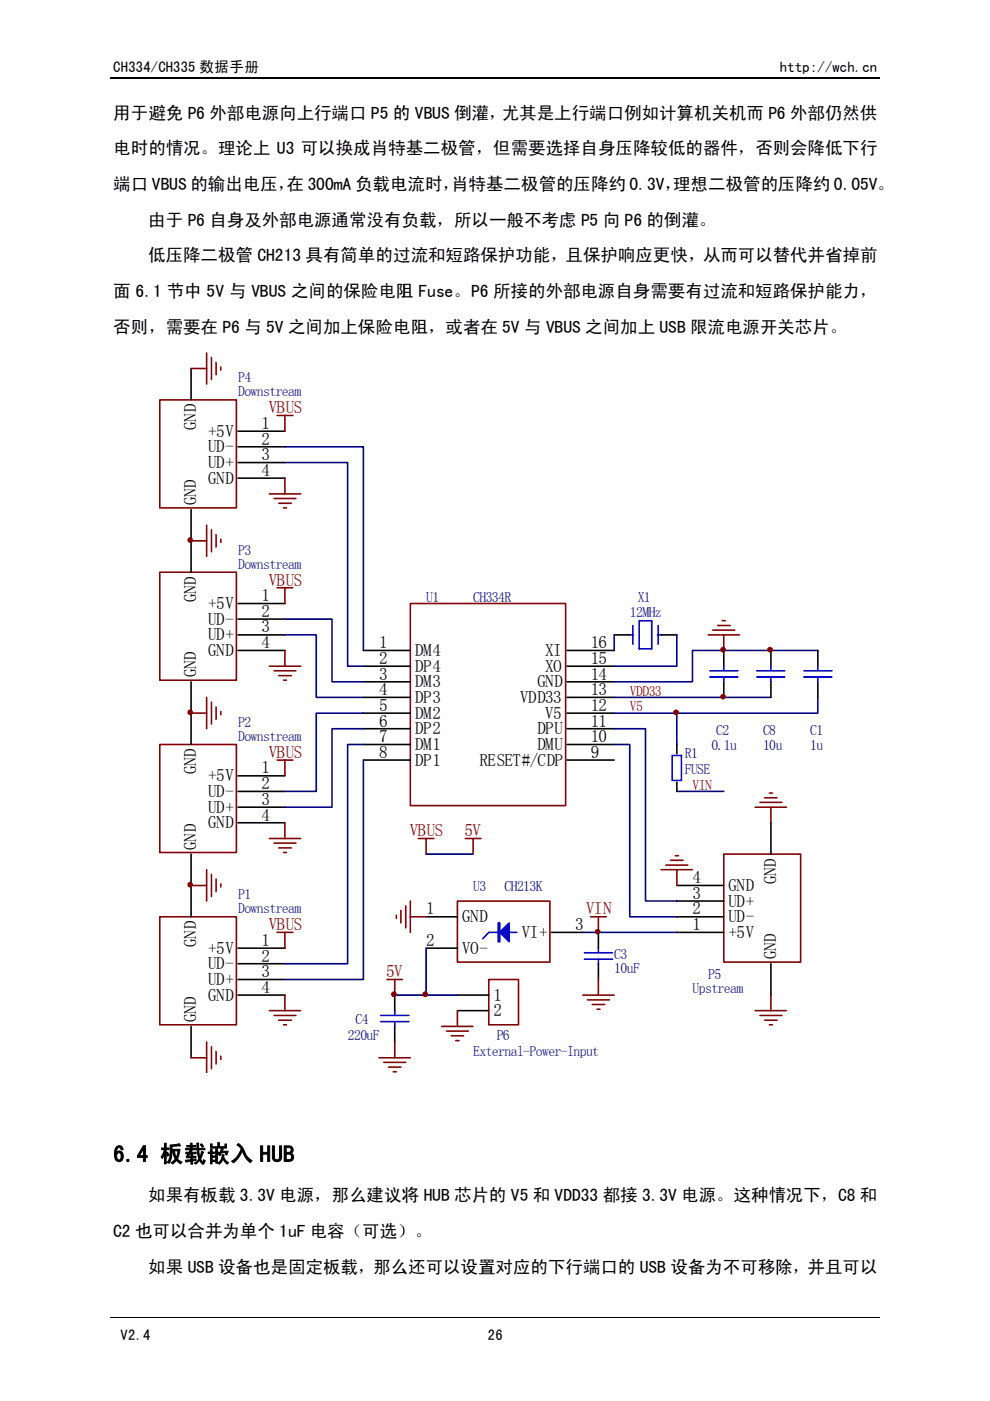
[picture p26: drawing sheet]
<svg xmlns="http://www.w3.org/2000/svg" width="210mm" height="297mm" viewBox="0 0 210 297" stroke-linecap="round" stroke-linejoin="round" font-family="sans-serif">
<defs><g id="words">
<text font-size="5" x="24" y="246.3">6.4 板载嵌入 HUB</text>
<g font-size="3.7">
<text x="24" y="25.1">用于避免 P6 外部电源向上行端口 P5 的</text>
<text x="83.3" y="25.1">的 VBUS 倒灌，尤其是上行端口例如计算机关机而 P6</text>
<text x="162.9" y="25.1">P6 外部仍然供</text>
<text x="24" y="32.7">电时的情况。理论上 U3 可以换成肖特基二极管</text>
<text x="63.8" y="32.7">可以换成肖特基二极管，但需要选择自身压降较低的器件，否则会降低下行</text>
<text x="160.2" y="32.7">否则会降低下行</text>
<text x="24" y="40.3">端口 VBUS 的输出电压，</text>
<text x="60.7" y="40.3">在 300mA 负载电流时，</text>
<text x="75.3" y="40.3">负载电流时 肖特基二极管的压降约 0.3V，</text>
<text x="142.7" y="40.3">理想二极管的压降约</text>
<text x="142.7" y="40.3">理想二极管的压降约 0.05V。</text>
<text x="31.4" y="47.9">由于 P6 自身及外部电源通常没有负载，所以一般不考虑 P5 向 P6 的倒灌。</text>
<text x="44.4" y="47.9">自身及外部电源通常没有负载</text>
<text x="31.4" y="55.4">低压降二极管 CH213 具有简单的过流和短路保护功能</text>
<text x="64.8" y="55.4">具有简单的过流和短路保护功能，且保护响应更快，从而可以替代并省掉前</text>
<text x="149.1" y="55.4">从而可以替代并省掉前</text>
<text x="24" y="63">面 6.1 节中 5V 与 VBUS 之间的保险电阻</text>
<text x="61.8" y="63">之间的保险电阻 Fuse。P6 所接的外部电源自身需要有过流和短路保护能力，</text>
<text x="119.4" y="63">部电源自身需要有过流和短路保护能力</text>
<text x="24" y="70.6">否则，需要在 P6 与 5V 之间加上保险电阻，或者在 5V 与 VBUS 之间加上 USB 限流电源开关芯片。</text>
<text x="75.9" y="70.6">保险电阻</text>
<text x="146.3" y="70.6">限流电源开关芯片</text>
<text x="31.4" y="254.7">如果有板载 3.3V 电源，那么建议将</text>
<text x="77.8" y="254.7">建议将 HUB 芯片的 V5 和 VDD33 都接 3.3V 电源。这种情况下，C8 和</text>
<text x="155.5" y="254.7">这种情况下</text>
<text x="24" y="262.2">C2 也可以合并为单个 1uF 电容（可选）。</text>
<text x="84.2" y="262.2">）。</text>
<text x="31.4" y="269.8">如果 USB 设备也是固定板载，那么</text>
<text x="79.2" y="269.8">那么还可以设置对应的下行端口的 USB 设备为不可移除，并且可以</text>
<text x="153.2" y="269.8">不可移除</text>
</g>
<g font-size="3.6" fill="#800000">
<text x="57" y="87.6">VBUS</text>
<text x="57" y="124.1">VBUS</text>
<text x="57" y="160.7">VBUS</text>
<text x="86.9" y="177.3">VBUS</text>
<text x="98.5" y="177.3">5V</text>
<text x="57" y="197.2">VBUS</text>
<text x="124.2" y="193.9">VIN</text>
<text x="81.9" y="207.2">5V</text>
</g>
<g font-size="3.6">
<text x="41.6" y="91.1" transform="rotate(-90 41.6 91.1)">GND</text>
<text x="44.2" y="92.6">+5V</text>
<text x="44.2" y="95.9">UD-</text>
<text x="55.5" y="90.9">1</text>
<text x="55.5" y="94.3">2</text>
<text x="44.2" y="99.2">UD+</text>
<text x="55.5" y="100.9">4</text>
<text x="55.5" y="97.6">3</text>
<text x="41.6" y="107" transform="rotate(-90 41.6 107)">GND</text>
<text x="44.2" y="102.6">GND</text>
<text x="41.6" y="127.6" transform="rotate(-90 41.6 127.6)">GND</text>
<text x="44.2" y="129.1">+5V</text>
<text x="55.5" y="127.5">1</text>
<text x="55.5" y="130.8">2</text>
<text x="44.2" y="135.7">UD+</text>
<text x="44.2" y="132.4">UD-</text>
<text x="55.5" y="137.4">4</text>
<text x="55.5" y="134.1">3</text>
<text x="80.4" y="137.4">1</text>
<text x="125.3" y="137.4">16</text>
<text x="41.6" y="143.6" transform="rotate(-90 41.6 143.6)">GND</text>
<text x="44.2" y="139.1">GND</text>
<text x="80.4" y="140.7">2</text>
<text x="88" y="139.1">DM4</text>
<text x="88" y="142.4">DP4</text>
<text x="115.6" y="139.1">XI</text>
<text x="115.6" y="142.4">XO</text>
<text x="125.3" y="140.7">15</text>
<text x="80.4" y="144.1">3</text>
<text x="80.4" y="147.4">4</text>
<text x="88" y="145.7">DM3</text>
<text x="88" y="149">DP3</text>
<text x="110.3" y="149">VDD33</text>
<text x="114" y="145.7">GND</text>
<text x="125.3" y="144.1">14</text>
<text x="125.3" y="147.4">13</text>
<text x="80.4" y="150.7">5</text>
<text x="80.4" y="154">6</text>
<text x="88" y="152.4">DM2</text>
<text x="88" y="155.7">DP2</text>
<text x="114" y="155.7">DPU</text>
<text x="115.6" y="152.4">V5</text>
<text x="125.3" y="154">11</text>
<text x="125.3" y="150.7">12</text>
<text x="80.4" y="160.7">8</text>
<text x="80.4" y="157.3">7</text>
<text x="88" y="159">DM1</text>
<text x="114" y="159">DMU</text>
<text x="125.3" y="160.7">9</text>
<text x="125.3" y="157.3">10</text>
<text x="41.6" y="164.2" transform="rotate(-90 41.6 164.2)">GND</text>
<text x="44.2" y="165.6">+5V</text>
<text x="55.5" y="164">1</text>
<text x="55.5" y="167.3">2</text>
<text x="88" y="162.3">DP1</text>
<text x="101.6" y="162.3">RESET#/CDP</text>
<text x="44.2" y="172.3">UD+</text>
<text x="44.2" y="169">UD-</text>
<text x="55.5" y="174">4</text>
<text x="55.5" y="170.6">3</text>
<text x="44.2" y="175.6">GND</text>
<text x="41.6" y="180.1" transform="rotate(-90 41.6 180.1)">GND</text>
<text x="146.9" y="187.2">4</text>
<text x="146.9" y="190.6">3</text>
<text x="154.5" y="188.9">GND</text>
<text x="164.5" y="187.4" transform="rotate(-90 164.5 187.4)">GND</text>
<text x="90.3" y="193.9">1</text>
<text x="98" y="195.5">GND</text>
<text x="121.9" y="197.2">3</text>
<text x="146.9" y="197.2">1</text>
<text x="146.9" y="193.9">2</text>
<text x="154.5" y="192.2">UD+</text>
<text x="154.5" y="195.5">UD-</text>
<text x="41.6" y="200.7" transform="rotate(-90 41.6 200.7)">GND</text>
<text x="44.2" y="202.2">+5V</text>
<text x="55.5" y="200.5">1</text>
<text x="55.5" y="203.9">2</text>
<text x="90.3" y="200.5">2</text>
<text x="98" y="202.2">VO-</text>
<text x="110.6" y="198.9">VI+</text>
<text x="154.5" y="198.9">+5V</text>
<text x="164.5" y="203.4" transform="rotate(-90 164.5 203.4)">GND</text>
<text x="44.2" y="208.8">UD+</text>
<text x="44.2" y="205.5">UD-</text>
<text x="55.5" y="207.2">3</text>
<text x="44.2" y="212.2">GND</text>
<text x="55.5" y="210.5">4</text>
<text x="104.6" y="212.2">1</text>
<text x="104.6" y="215.5">2</text>
<text x="41.6" y="216.6" transform="rotate(-90 41.6 216.6)">GND</text>
</g>
<g font-size="3.2">
<text x="24" y="15.2">CH334/CH335 数据手册</text>
<text x="165.4" y="15.2">http://wch.cn</text>
<text x="25.6" y="284.1">V2.4</text>
<text x="103.5" y="284.1">26</text>
</g>
<g font-size="3" fill="#000080">
<text x="50.5" y="81.1">P4</text>
<text x="50.5" y="84.1">Downstream</text>
<text x="50.5" y="117.6">P3</text>
<text x="50.5" y="120.6">Downstream</text>
<text x="90.3" y="127.5">U1</text>
<text x="100.3" y="127.5">CH334R</text>
<text x="133.6" y="130.9">12MHz</text>
<text x="135.2" y="127.5">X1</text>
<text x="50.5" y="154.1">P2</text>
<text x="151.8" y="155.8">C2</text>
<text x="161.8" y="155.8">C8</text>
<text x="171.8" y="155.8">C1</text>
<text x="50.5" y="157.1">Downstream</text>
<text x="145.2" y="160.8">R1</text>
<text x="150.8" y="159.1">0.1u</text>
<text x="161.8" y="159.1">10u</text>
<text x="171.8" y="159.1">1u</text>
<text x="145.2" y="164.1">FUSE</text>
<text x="50.5" y="190.7">P1</text>
<text x="100.3" y="189">U3</text>
<text x="107" y="189">CH213K</text>
<text x="50.5" y="193.6">Downstream</text>
<text x="130.2" y="203.3">C3</text>
<text x="130.2" y="206.3">10uF</text>
<text x="150.2" y="207.6">P5</text>
<text x="146.9" y="210.6">Upstream</text>
<text x="73.7" y="220.5">220uF</text>
<text x="75.4" y="217.2">C4</text>
<text x="105.3" y="220.5">P6</text>
<text x="100.3" y="223.8">External-Power-Input</text>
</g>
<g font-size="3" fill="#800000">
<text x="133.6" y="147.5">VDD33</text>
<text x="133.6" y="150.8">V5</text>
<text x="146.9" y="167.4">VIN</text>
</g>
</g></defs>
<path d="M23.5 16.6h62.1" fill="none" stroke="#000" stroke-width=".25"/>
<path d="M23.5 279.4h62.1" fill="none" stroke="#000" stroke-width=".21"/>
<path d="M33.9 74.8h51.8v152.4h-51.8z" fill-rule="evenodd" fill="#fff"/>
<path d="M77 137.9h8.7M77 151.2h8.7M77 144.6h8.7M77 154.5h8.7M77 147.9h8.7M77 141.3h8.7M77 157.8h8.7M77 161.1h8.7" fill="none" stroke="#000" stroke-width=".34"/>
<path d="M33.9 84.8h16.2v22.9h-16.2z" fill-rule="evenodd" fill="#fff" stroke="#800000" stroke-width=".34"/>
<path d="M40.5 78.1v6.7M50.5 91.4h9.9M50.5 98.1h9.9M50.5 94.7h9.9M40.5 108v6.7M50.5 101.4h9.9" fill="none" stroke="#000" stroke-width=".34"/>
<path d="M33.9 121.3h16.2v22.9h-16.2z" fill-rule="evenodd" fill="#fff" stroke="#800000" stroke-width=".34"/>
<path d="M40.5 114.7v6.6M50.5 128h9.9M50.5 137.9h9.9M50.5 134.6h9.9M50.5 131.3h9.9M40.5 144.6v6.6" fill="none" stroke="#000" stroke-width=".34"/>
<path d="M33.9 157.8h16.2v22.9h-16.2z" fill-rule="evenodd" fill="#fff" stroke="#800000" stroke-width=".34"/>
<path d="M40.5 151.2v6.6M50.5 164.5h9.9M50.5 174.4h9.9M50.5 171.1h9.9M50.5 167.8h9.9M40.5 181.1v6.6" fill="none" stroke="#000" stroke-width=".34"/>
<path d="M33.9 194.4h16.2v22.9h-16.2z" fill-rule="evenodd" fill="#fff" stroke="#800000" stroke-width=".34"/>
<path d="M40.5 187.7v6.7M40.5 217.6v6.7M50.5 201h9.9M50.5 211h9.9M50.5 207.7h9.9M50.5 204.3h9.9M83.7 211v3.3M83.7 217.6v3.3" fill="none" stroke="#000" stroke-width=".34"/>
<path d="M60.4 98.1h13.3v43.2h3.3M60.4 94.7h16.6v43.2M60.4 134.6h6.7v13.3h9.9M60.4 131.3h10v13.3h6.6M77 151.2h-9.9v16.6h-6.7M77 154.5h-6.6v16.6h-10M77 157.8h-3.3v46.5h-13.3M77 161.1v46.6h-16.6M83.7 211h2" fill="none" stroke="#000080" stroke-width=".34"/>
<g fill="none" stroke="#800000" stroke-width=".34">
<path d="M40.5 78.1h3.3M43.8 74.8v6.6M44.8 75.8v4.7M45.8 76.8v2.6M46.8 77.8v.7M58.8 88.1h3.3M60.4 88.1v3.3M40.5 114.7h3.3M43.8 111.4v6.6M44.8 112.3v4.7M45.8 113.4v2.6M46.8 114.3v.7"/>
<path d="M57.1 104.7h6.7M58.1 105.7h4.6M59.1 106.7h2.7M60.1 107.7h.6M60.4 101.4v3.3M58.8 124.6h3.3M60.4 124.6v3.4M60.4 137.9v3.4M40.5 151.2h3.3M43.8 147.9v6.6M44.8 148.9v4.6M45.8 149.9v2.6"/>
<path d="M46.8 150.9v.6M57.1 141.3h6.7M58.1 142.2h4.6M59.1 143.2h2.7M60.1 144.2h.6M57.1 177.8h6.7M58.1 178.8h4.6M58.8 161.1h3.3M59.1 179.8h2.7M60.4 161.1v3.4M60.4 174.4v3.4M40.5 187.7h3.3"/>
<path d="M43.8 184.4v6.6M44.8 185.4v4.7M45.8 186.4v2.6M46.8 187.4v.7M58.8 197.7h3.3M60.1 180.7h.6M60.4 197.7v3.3M84 194v.7M85 193v2.7M57.1 214.3h6.7M58.1 215.3h4.6M59.1 216.3h2.7"/>
<path d="M60.1 217.3h.6M60.4 211v3.3M82 207.7h3.3M83.7 207.7v3.3M40.5 224.3h3.3M43.8 220.9v6.6M44.8 221.9v4.7M45.8 222.9v2.7M46.8 223.9v.7M80.3 224.3h5.4M81.4 225.2h4.3M82.4 226.3h2.6"/>
<path d="M83.4 227.2h.6M83.7 220.9v3.4"/>
</g>
<path d="M80.7 216.6h5M80.7 215.3h5M83.7 214.3v1M83.7 216.6v1" fill="none" stroke="#00f" stroke-width=".34"/>
<g fill="#800000" stroke="#800000" stroke-width=".21">
<circle cx="40.3" cy="114.5" r=".49"/>
<circle cx="40.3" cy="151" r=".49"/>
<circle cx="40.3" cy="187.6" r=".5"/>
<circle cx="83.5" cy="210.8" r=".51"/>
</g>
<path d="M85.6 16.6h79.3" fill="none" stroke="#000" stroke-width=".25"/>
<path d="M85.6 279.4h79.3" fill="none" stroke="#000" stroke-width=".21"/>
<path d="M85.6 74.8h79.4v152.4h-79.4z" fill-rule="evenodd" fill="#fff"/>
<path d="M87 128h32.9v42.8h-32.9z" fill-rule="evenodd" fill="#fff" stroke="#800000" stroke-width=".34"/>
<g fill="none" stroke="#000" stroke-width=".34">
<path d="M85.6 137.9h1.4M120.2 137.9h10M85.6 151.2h1.4M85.6 144.6h1.4M85.6 154.5h1.4M85.6 157.8h1.4M85.6 147.9h1.4M85.6 141.3h1.4M120.2 151.2h10M120.2 144.6h10M120.2 154.5h10M120.2 157.8h10"/>
<path d="M120.2 147.9h10M120.2 141.3h10M85.6 161.1h1.4M120.2 161.1h10"/>
</g>
<path d="M153.5 181.1h11.5v22.9h-11.5z" fill-rule="evenodd" fill="#fff" stroke="#800000" stroke-width=".34"/>
<g fill="none" stroke="#000" stroke-width=".34">
<path d="M130.2 134.6h3.3M140.2 134.6h3.3M153.5 137.9v3.4M163.4 137.9v3.4M143.5 157.8v2M153.5 144.6v3.3M163.4 144.6v3.3M143.5 165.8v2M163.4 174.4v6.7M126.9 197.7v3.3M143.5 197.7h10M143.5 187.7h10"/>
<path d="M143.5 191h10M143.5 194.4h10M126.9 204.3v3.4M163.4 204.3v6.7"/>
</g>
<g fill="none" stroke="#00f" stroke-width=".34">
<path d="M133.5 134.6h.7M134.2 132.6v4M135.5 131.6h2.7v6h-2.7zM139.5 132.6v4M139.5 134.6h.7M150.5 143.5h6M150.5 142.2h6M153.5 141.3v.9M153.5 143.5v1.1M160.4 143.5h4.6M160.4 142.2h4.6M163.4 141.3v.9"/>
<path d="M163.4 143.5v1.1M142.5 160.2h2v5.3h-2zM85.6 216.6h1.1M85.6 215.3h1.1M123.9 203.4h6M123.9 202h6M126.9 201v1M126.9 203.4v.9"/>
</g>
<g fill="none" stroke="#800000" stroke-width=".34">
<path d="M150.2 134.6h6.6M151.1 133.6h4.7M152.1 132.6h2.7M153.1 131.6h.7M153.5 134.6v3.3M88.7 177.8h3.3M90.3 177.8v3.3M160.1 171.1h4.9M161.1 170.1h3.9M162.1 169.1h2.7M163.1 168.1h.7M163.4 171.1v3.3"/>
<path d="M125.2 194.4h3.4M126.9 194.4v3.3M140.2 184.4h6.6M141.2 183.4h4.6M142.2 182.4h2.6M143.2 181.4h.6M143.5 184.4v3.3M123.6 211h6.6M124.5 212h4.7M125.6 213h2.6M126.6 214h.6M126.9 207.7v3.3"/>
<path d="M160.1 214.3h4.9M161.1 215.3h3.9M162.1 216.3h2.7M163.1 217.3h.7M163.4 211v3.3M85.6 224.3h1.4M85.6 225.2h.4"/>
</g>
<path d="M130.2 134.6v3.3M143.5 134.6v6.7h-13.3M165 137.9h-18.2v6.7h-16.6M130.2 154.5h6.7v36.5h6.6M130.2 157.8h3.3v36.6h10M130.2 147.9h33.2M130.2 151.2h34.8M143.5 151.2v6.6M143.5 167.8h10M123.6 197.7h19.9" fill="none" stroke="#000080" stroke-width=".34"/>
<g fill="#800000" stroke="#800000" stroke-width=".21">
<circle cx="143.3" cy="151" r=".51"/>
<circle cx="163.3" cy="137.7" r=".51"/>
<circle cx="153.3" cy="137.7" r=".5"/>
<circle cx="153.3" cy="147.7" r=".49"/>
</g>
<path d="M97 191h19.6v13h-19.6z" fill-rule="evenodd" fill="#fff" stroke="#800000" stroke-width=".34"/>
<path d="M90.3 194.4h6.7M116.9 197.7h6.7M90.3 201h6.7" fill="none" stroke="#000" stroke-width=".34"/>
<path d="M109.6 197.7h-6l-1.3 1.3" fill="none" stroke="#00f" stroke-width=".34"/>
<g fill="#00f" stroke="#00f" stroke-width=".34">
<path d="M105.6 195.7h.4v4h-.4z" fill-rule="evenodd"/>
<path d="M106 197.7l1.9-2v4z" fill-rule="evenodd"/>
</g>
<path d="M103.6 207.7h6.3v9.6h-6.3z" fill-rule="evenodd" fill="#fff" stroke="#800000" stroke-width=".34"/>
<path d="M97 211h6.6M97 214.3h6.6" fill="none" stroke="#000" stroke-width=".34"/>
<path d="M98.6 177.8h3.4M100.3 177.8v3.3M86 192.1v4.6M87 191v6.7M87 194.4h3.3M93.6 217.6h6.7M94.7 218.6h4.6M95.7 219.6h2.6M97 214.3v3.3M96.6 220.6h.7" fill="none" stroke="#800000" stroke-width=".34"/>
<g fill="#800000" stroke="#800000" stroke-width=".21">
<circle cx="126.7" cy="197.5" r=".49"/>
<circle cx="90.2" cy="210.8" r=".51"/>
</g>
<path d="M90.3 181.1h10M85.6 211h11.4M90.3 201v10" fill="none" stroke="#000080" stroke-width=".34"/>
<path d="M164.9 16.6h21.6" fill="none" stroke="#000" stroke-width=".25"/>
<path d="M164.9 279.4h21.6" fill="none" stroke="#000" stroke-width=".21"/>
<path d="M164.9 74.8h11.5v152.4h-11.5z" fill-rule="evenodd" fill="#fff"/>
<path d="M164.9 181.1h4.9v22.9h-4.9z" fill-rule="evenodd" fill="#fff" stroke="#800000" stroke-width=".34"/>
<path d="M164.9 171.1h1.9M164.9 170.1h.9M164.9 214.3h1.9M164.9 215.3h.9" fill="none" stroke="#800000" stroke-width=".34"/>
<path d="M164.9 137.9h8.5M173.4 147.9v3.3h-8.5" fill="none" stroke="#000080" stroke-width=".34"/>
<path d="M164.9 143.5h1.5M164.9 142.2h1.5M170.4 143.5h6M170.4 142.2h6M173.4 141.3v.9M173.4 143.5v1.1" fill="none" stroke="#00f" stroke-width=".34"/>
<path d="M173.4 137.9v3.4M173.4 144.6v3.3" fill="none" stroke="#000" stroke-width=".34"/>
<use href="#words"/>
</svg>
